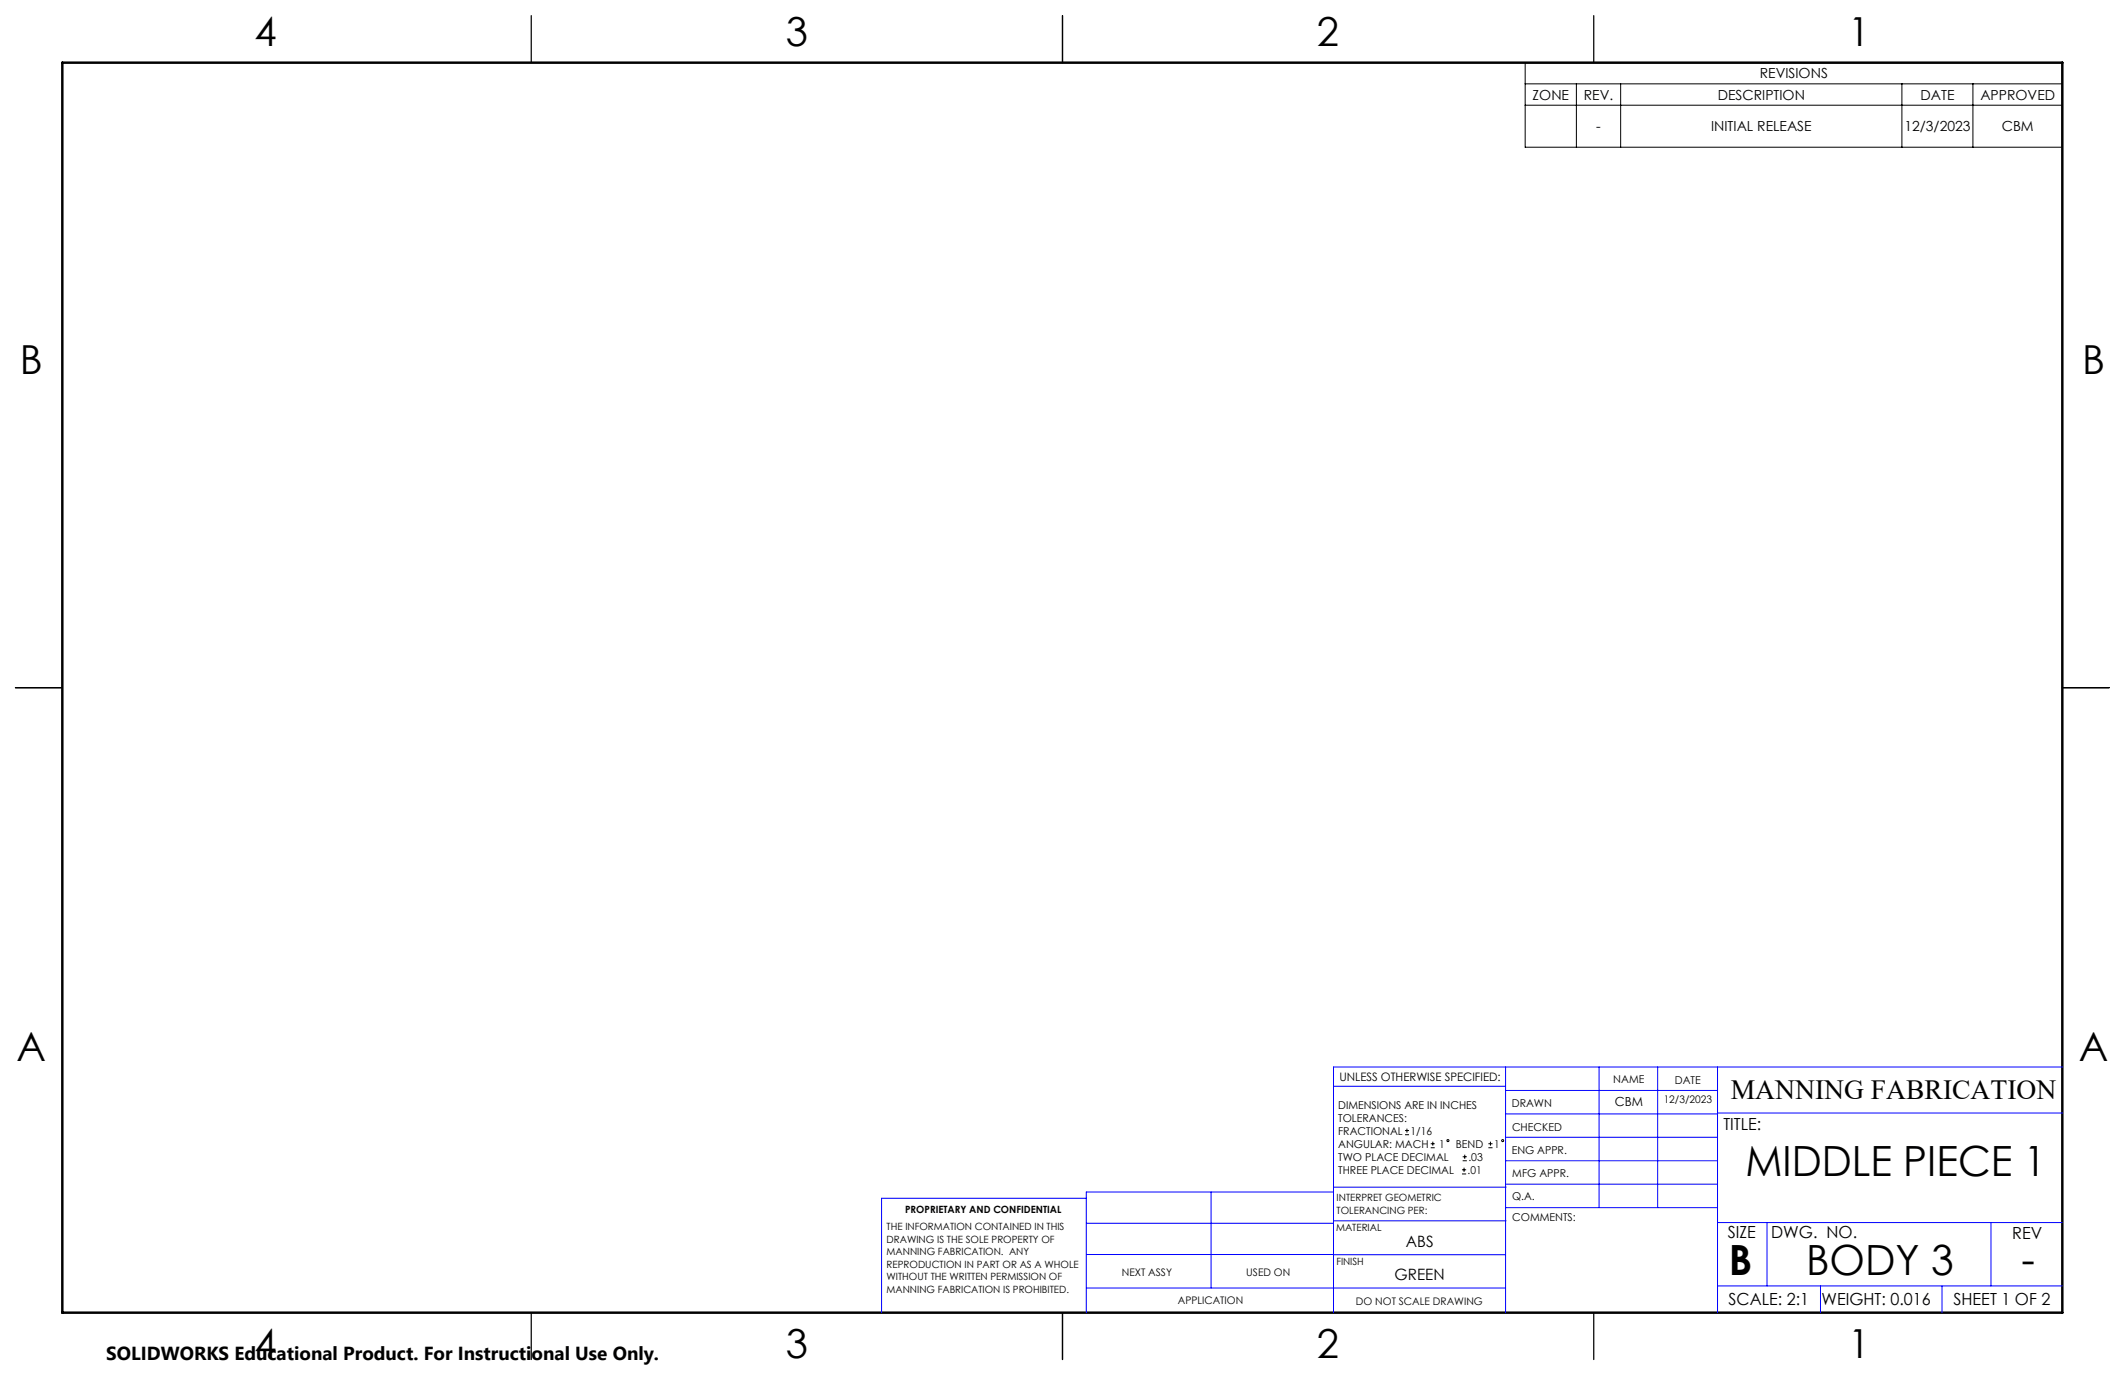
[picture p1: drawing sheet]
<svg xmlns="http://www.w3.org/2000/svg" width="432mm" height="279mm" viewBox="0 0 432 279" stroke-linecap="round" stroke-linejoin="round" font-family="sans-serif">
<defs><g id="words">
<g font-size="8.5">
<text x="354.7" y="239">MIDDLE PIECE 1</text>
<text x="351.3" y="259">B</text>
<text x="367" y="259">BODY 3</text>
<text x="410.8" y="258.9">-</text>
</g>
<g font-size="8.1">
<text x="51.7" y="9.3">4</text>
<text x="159.7" y="9.3">3</text>
<text x="267.6" y="9.3">2</text>
<text x="375.6" y="9.3">1</text>
<text x="4" y="76">B</text>
<text x="423.1" y="76">B</text>
<text x="3.3" y="215.7">A</text>
<text x="422.4" y="215.7">A</text>
<text x="51.7" y="276">4</text>
<text x="159.7" y="276">3</text>
<text x="267.6" y="276">2</text>
<text x="375.6" y="276">1</text>
</g>
<text font-size="5.6" x="351.7" y="223.3">MANNING FABRICATION</text>
<text font-size="3.8" x="21.6" y="276.3">SOLIDWORKS Educational Product. For Instructional Use Only.</text>
<g font-size="3.4">
<text x="350.2" y="229.5">TITLE:</text>
<text x="351.1" y="251.6">SIZE</text>
<text x="359.9" y="251.6">DWG. NO.</text>
<text x="408.9" y="251.7">REV</text>
<text x="351.2" y="265.2">SCALE: 2:1</text>
<text x="370.1" y="265.3">WEIGHT: 0.016</text>
<text x="396.9" y="265.2">SHEET 1 OF 2</text>
</g>
<g font-size="3.2">
<text x="285.7" y="253.3">ABS</text>
<text x="283.4" y="260.1">GREEN</text>
</g>
<g font-size="2.8">
<text x="357.6" y="15.9">REVISIONS</text>
<text x="311.4" y="20.3">ZONE</text>
<text x="321.8" y="20.3">REV.</text>
<text x="349.1" y="20.3">DESCRIPTION</text>
<text x="390.2" y="20.3">DATE</text>
<text x="402.4" y="20.3">APPROVED</text>
<text x="324.4" y="26.7">-</text>
<text x="347.7" y="26.7">INITIAL RELEASE</text>
<text x="387" y="26.7">12/3/2023</text>
<text x="406.8" y="26.7">CBM</text>
</g>
<text font-size="2.5" x="328.1" y="224.8">CBM</text>
<text font-size="2.4" x="272.2" y="219.7">UNLESS OTHERWISE SPECIFIED:</text>
<g font-size="2.2">
<text x="327.8" y="220.1">NAME</text>
<text x="340.3" y="220.2">DATE</text>
<text x="271.9" y="225.3">DIMENSIONS ARE IN INCHES</text>
<text x="271.9" y="227.9">TOLERANCES:</text>
<text x="307.2" y="224.9">DRAWN</text>
<text x="271.9" y="230.6">FRACTIONAL</text>
<text x="271.9" y="233.2">ANGULAR: MACH</text>
<text x="286.6" y="230.6">1/16</text>
<text x="292.4" y="233.2">1</text>
<text x="295.8" y="233.2">BEND</text>
<text x="303.6" y="233.2">1</text>
<text x="307.3" y="229.8">CHECKED</text>
<text x="271.9" y="238.5">THREE PLACE DECIMAL</text>
<text x="271.9" y="235.9">TWO PLACE DECIMAL</text>
<text x="298.2" y="238.5">.01</text>
<text x="298.4" y="235.9">.03</text>
<text x="307.2" y="234.5">ENG APPR.</text>
<text x="307.3" y="239.2">MFG APPR.</text>
<text x="307.3" y="243.9">Q.A.</text>
<text x="307.3" y="248.1">COMMENTS:</text>
</g>
<g font-size="2.1">
<text x="338.1" y="224.2">12/3/2023</text>
<text x="227.9" y="259.2">NEXT ASSY</text>
<text x="253.3" y="259.2">USED ON</text>
<text x="239.3" y="265">APPLICATION</text>
<text x="275.5" y="265.1">DO NOT SCALE DRAWING</text>
</g>
<g font-size="2">
<text x="271.6" y="244.1">INTERPRET GEOMETRIC</text>
<text x="180.2" y="250">THE INFORMATION CONTAINED IN THIS</text>
<text x="183.9" y="246.4">PROPRIETARY AND CONFIDENTIAL</text>
<text x="271.5" y="250.2">MATERIAL</text>
<text x="271.6" y="246.6">TOLERANCING PER:</text>
<text x="180.2" y="252.5">DRAWING IS THE SOLE PROPERTY OF</text>
<text x="180.2" y="255.1">MANNING FABRICATION. ANY</text>
<text x="180.2" y="257.6">REPRODUCTION IN PART OR AS A WHOLE</text>
<text x="271.5" y="257">FINISH</text>
<text x="180.2" y="260.1">WITHOUT THE WRITTEN PERMISSION OF</text>
<text x="180.2" y="262.6">MANNING FABRICATION IS PROHIBITED.</text>
</g>
</g></defs>
<g fill="none" stroke="#000" stroke-width=".2">
<path d="M309.9 12.7h109.2v17.2h-109.2zM309.9 17h109.2M320.3 17v12.9M329.3 17v12.9M386.5 17v12.9M400.9 17v12.9M309.9 21.4h109.2M285.5 230.6h.8M285.5 229.7h.8M285.9 229.3v.9M290.7 233.2h.8M290.7 232.4h.8"/>
<path d="M291.1 232v.8M297.1 238.5h.8M297.1 237.7h.8M297.2 235.9h.9M297.2 235.1h.9M297.5 237.3v.8M297.6 234.6v.9M302.4 233.2h.9M302.4 232.4h.9M302.9 232v.8"/>
<circle cx="294.2" cy="231.8" r=".21"/>
<circle cx="305.3" cy="231.8" r=".21"/>
</g>
<path d="M108 3.2v9.5M215.9 3.2v9.5M323.8 3.2v9.5M3.1 139.7h9.6M419.1 139.7h9.5M108 266.7v9.6M215.9 266.7v9.6M323.8 266.7v9.6" fill="none" stroke="#000" stroke-width=".25"/>
<path d="M12.7 12.7h406.4v254h-406.4z" fill="none" stroke="#000" stroke-width=".5"/>
<g fill="none" stroke="#00f" stroke-width=".2">
<path d="M305.9 216.8v49.9M324.9 216.8v28.6M336.8 216.8v28.6M349 216.8v49.9M419.1 216.8h-148.1v49.9M271 220.7h34.9M305.9 231.1h43.1M305.9 226.3h43.1M305.9 221.6h43.1M305.9 235.9h43.1M349 226.2h70.1M220.7 248.6h50.3"/>
<path d="M220.7 254.9h50.3M220.7 243.5h-41.6v23.2M246.1 242.2v19.5M271 255h34.9M271 248.1h35M271 242.2h-50.3v24.5M271 241.2h35M305.9 240.6h43.1M306 245.4h43M349 248.4h70.1M359.1 248.4v12.9M404.6 248.4v12.9"/>
<path d="M220.7 261.7h85.2M349 261.3h70.1M369.9 261.3v5.4M394.6 261.3v5.4"/>
</g>
<use href="#words"/>
</svg>
